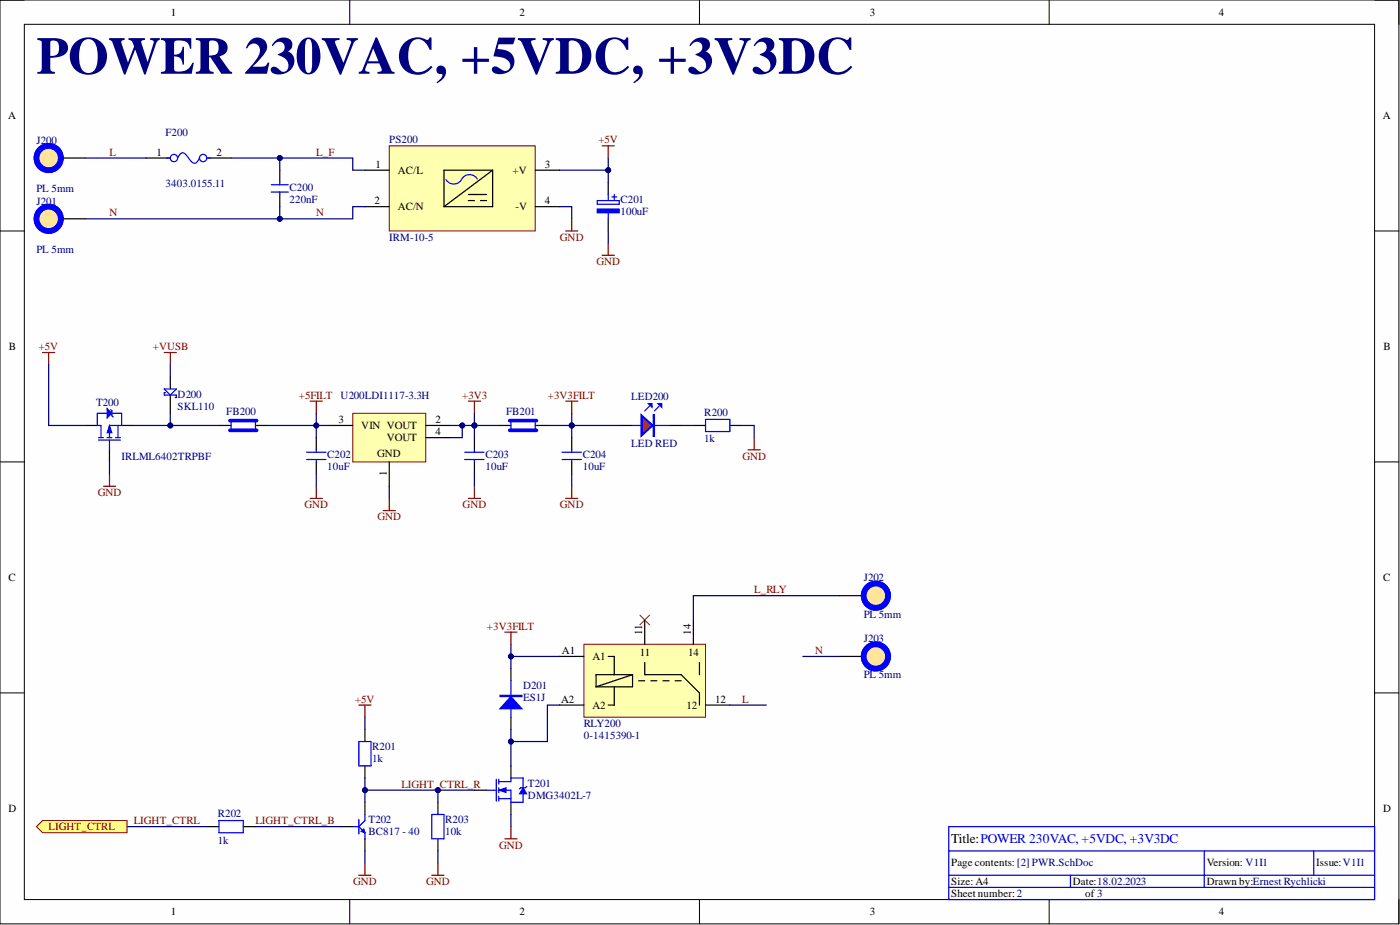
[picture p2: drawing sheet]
<svg xmlns="http://www.w3.org/2000/svg" width="292mm" height="193mm" viewBox="0 0 292 193" stroke-linecap="round" stroke-linejoin="round" font-family="sans-serif">
<defs><g id="words">
<text font-size="11" fill="#000080" x="7.6" y="15.4">POWER 230VAC, +5VDC, +3V3DC</text>
<text font-size="2.8" x="198.5" y="175.9">Title:POWER 230VAC, +5VDC, +3V3DC</text>
<g font-size="2.3">
<text x="35.6" y="3.3">1</text>
<text x="108.4" y="3.3">2</text>
<text x="181.5" y="3.3">3</text>
<text x="254.3" y="3.3">4</text>
<text x="1.7" y="24.9">A</text>
<text x="288.5" y="24.9">A</text>
<text x="32.7" y="32.5">1</text>
<text x="45.2" y="32.5">2</text>
<text x="78.3" y="35">1</text>
<text x="113.7" y="35">3</text>
<text x="83" y="36.3">AC/L</text>
<text x="106.9" y="36.3">+V</text>
<text x="78.2" y="42.6">2</text>
<text x="83" y="43.9">AC/N</text>
<text x="107.5" y="43.9">-V</text>
<text x="113.7" y="42.6">4</text>
<text x="1.9" y="73">B</text>
<text x="288.7" y="73">B</text>
<text x="70.6" y="88.3">3</text>
<text x="75.4" y="89.5">VIN VOUT</text>
<text x="90.9" y="88.3">2</text>
<text x="78.7" y="95.4">GND</text>
<text x="80.7" y="92.1">VOUT</text>
<text x="90.9" y="90.8">4</text>
<text x="80.7" y="99.2" transform="rotate(-90 80.7 99.2)">1</text>
<text x="1.8" y="121.2">C</text>
<text x="288.6" y="121.2">C</text>
<text x="117.3" y="136.4">A1</text>
<text x="123.6" y="137.7">A1</text>
<text x="133.5" y="136.9">11</text>
<text x="134" y="132.4" transform="rotate(-90 134 132.4)">11</text>
<text x="143.6" y="136.9">14</text>
<text x="144.2" y="132.4" transform="rotate(-90 144.2 132.4)">14</text>
<text x="117.1" y="146.6">A2</text>
<text x="123.6" y="147.8">A2</text>
<text x="143.2" y="147.8">12</text>
<text x="149.2" y="146.6">12</text>
<text x="1.8" y="169.4">D</text>
<text x="288.6" y="169.4">D</text>
<text x="198.5" y="184.6">Size: A4</text>
<text x="198.5" y="180.6">Page contents: [2] PWR.SchDoc</text>
<text x="223.9" y="184.6">Date:18.02.2023</text>
<text x="251.8" y="180.6">Version: V1I1</text>
<text x="251.8" y="184.6">Drawn by:Ernest Rychlicki</text>
<text x="274.6" y="180.6">Issue:V1I1</text>
<text x="35.6" y="191">1</text>
<text x="108.4" y="191">2</text>
<text x="181.5" y="191">3</text>
<text x="198.5" y="187.2">Sheet number:2</text>
<text x="226.4" y="187.2">of 3</text>
<text x="254.3" y="191">4</text>
</g>
<g font-size="2.3" fill="#000080">
<text x="34.5" y="28.4">F200</text>
<text x="81.2" y="29.9">PS200</text>
<text x="7.6" y="30">J200</text>
<text x="7.6" y="40.1">PL 5mm</text>
<text x="34.5" y="39.1">3403.0155.11</text>
<text x="60.4" y="39.8">C200</text>
<text x="7.6" y="42.7">J201</text>
<text x="60.4" y="42.4">220nF</text>
<text x="129.4" y="42.4">C201</text>
<text x="129.4" y="44.9">100uF</text>
<text x="7.6" y="52.7">PL 5mm</text>
<text x="81.2" y="50.2">IRM-10-5</text>
<text x="37.1" y="82.9">D200</text>
<text x="71.1" y="83.2">U200LDI1117-3.3H</text>
<text x="131.7" y="83.4">LED200</text>
<text x="20.1" y="84.7">T200</text>
<text x="37.1" y="85.5">SKL110</text>
<text x="47.2" y="86.5">FB200</text>
<text x="105.6" y="86.5">FB201</text>
<text x="147" y="86.7">R200</text>
<text x="25.4" y="95.9">IRLML6402TRPBF</text>
<text x="68.3" y="95.6">C202</text>
<text x="101.3" y="95.6">C203</text>
<text x="121.6" y="95.6">C204</text>
<text x="131.7" y="93.3">LED RED</text>
<text x="147" y="92.3">1k</text>
<text x="68.3" y="98.1">10uF</text>
<text x="101.3" y="98.1">10uF</text>
<text x="121.6" y="98.1">10uF</text>
<text x="180.2" y="121.3">J202</text>
<text x="180.2" y="128.8">PL 5mm</text>
<text x="180.2" y="134">J203</text>
<text x="109.1" y="143.8">D201</text>
<text x="180.2" y="141.5">PL 5mm</text>
<text x="109.1" y="146.3">ES1J</text>
<text x="121.8" y="151.7">RLY200</text>
<text x="121.8" y="154.2">0-1415390-1</text>
<text x="77.7" y="156.5">R201</text>
<text x="77.7" y="159">1k</text>
<text x="110.1" y="164.1">T201</text>
<text x="110.1" y="166.6">DMG3402L-7</text>
<text x="45.4" y="170.4">R202</text>
<text x="76.9" y="171.7">T202</text>
<text x="92.9" y="171.7">R203</text>
<text x="45.4" y="176">1k</text>
<text x="76.9" y="174.2">BC817 - 40</text>
<text x="92.9" y="174.2">10k</text>
</g>
<g font-size="2.3" fill="#800000">
<text x="124.9" y="29.9">+5V</text>
<text x="22.8" y="32.5">L</text>
<text x="66" y="32.5">L_F</text>
<text x="22.8" y="45.1">N</text>
<text x="66" y="45.1">N</text>
<text x="116.8" y="50.2">GND</text>
<text x="124.4" y="55.3">GND</text>
<text x="8.1" y="73">+5V</text>
<text x="31.9" y="73">+VUSB</text>
<text x="62.4" y="83.2">+5FILT</text>
<text x="96.4" y="83.2">+3V3</text>
<text x="114.3" y="83.2">+3V3FILT</text>
<text x="154.9" y="95.9">GND</text>
<text x="20.4" y="103.5">GND</text>
<text x="63.5" y="106">GND</text>
<text x="96.5" y="106">GND</text>
<text x="116.8" y="106">GND</text>
<text x="78.8" y="108.5">GND</text>
<text x="157.4" y="123.8">L_RLY</text>
<text x="101.6" y="131.4">+3V3FILT</text>
<text x="170" y="136.4">N</text>
<text x="74.1" y="146.6">+5V</text>
<text x="154.8" y="146.6">L</text>
<text x="83.8" y="164.3">LIGHT_CTRL_R</text>
<text x="10.2" y="173.2">LIGHT_CTRL</text>
<text x="27.9" y="171.9">LIGHT_CTRL</text>
<text x="53.3" y="171.9">LIGHT_CTRL_B</text>
<text x="104.1" y="177">GND</text>
<text x="73.7" y="184.6">GND</text>
<text x="88.9" y="184.6">GND</text>
</g>
</g></defs>
<path d="M0 0h291.9v192.7h-291.9z" fill-rule="evenodd" fill="#fefefe"/>
<path d="M0 0h291.9v192.7h-291.9z" fill="none" stroke="#000" stroke-width=".21"/>
<path d="M5.1 5.1h281.7v182.6h-281.7z" fill-rule="evenodd" fill="#fefefe"/>
<g fill="none" stroke="#000" stroke-width=".21">
<path d="M0 0h5.1M5.1 5.1h281.7v182.6h-281.7zM73 0v5.1M145.9 0v5.1M218.9 0v5.1M286.8 0h5.1v5.1M0 48.2h5.1M286.8 48.2h5.1M0 96.4h5.1M286.8 96.4h5.1M0 144.6h5.1M286.8 144.6h5.1"/>
<path d="M73 187.7v5M145.9 187.7v5M218.9 187.7v5M291.9 187.7v5"/>
</g>
<path d="M198 172.4h88.8v15.3h-88.8zM198 177.5h88.8M251.3 177.5v7.6M274.1 177.5v5.1M198 182.6h88.8M198 185.1h88.8M223.3 182.6v2.5" fill="none" stroke="#00f" stroke-width=".25"/>
<path d="M73.6 86.2h15.2v10.2h-15.2z" fill-rule="evenodd" fill="#ffffb0"/>
<path d="M73.6 86.2h15.2v10.2h-15.2z" fill="none" stroke="#800000" stroke-width=".21"/>
<path d="M30.5 33h5M43.1 33h5.1M58.4 35.5v2.5M58.4 40.6v2.5M45.7 88.8h2.5M53.3 88.8h2.5M66 91.3v2.5M66 96.4v2.5M68.5 88.8h5.1M81.2 96.4v5M88.8 88.8h5.1M88.8 91.3h5.1" fill="none" stroke="#000" stroke-width=".25"/>
<g fill="none" stroke="#00f" stroke-width=".25">
<path d="M34.8 33h.7M37.1 33a1.1 1.1 0 0 1 1.3-1l1.2 1.3a.94 .94 0 0 0 1.5 .5l.5-.8M43.1 33h.8M56.6 38.5h3.6M58.4 38v.5M56.6 40.1h3.6M58.4 40.1v.5M48.2 87.7h5.1v2.1h-5.1zM64 95.9h4M64 94.3h4M66 93.8v.5M66 95.9v.5"/>
<circle cx="36.3" cy="33" r=".76"/>
<circle cx="42.4" cy="33" r=".76"/>
</g>
<path d="M48 87.7h5.6M48 89.8h5.6" fill="none" stroke="#00f" stroke-width=".76"/>
<path d="M125.6 30.4h2.6M126.9 30.4v2.6M118 48.2h2.6M119.3 45.6v2.6" fill="none" stroke="#800000" stroke-width=".25"/>
<path d="M81.2 30.4h30.5v17.8h-30.5z" fill-rule="evenodd" fill="#ffffb0"/>
<path d="M81.2 30.4h30.5v17.8h-30.5z" fill="none" stroke="#800000" stroke-width=".21"/>
<g fill="none" stroke="#000" stroke-width=".25">
<path d="M76.1 35.5h5.1M102.8 35.5h-10.2v7.6M102.8 35.5v7.6h-10.2M102.8 35.5l-10.2 7.6M111.7 35.5h5M126.9 38v2.6M76.1 43.1h5.1M97.7 40.6h3.8M97.7 41.8h1.3M100.3 41.8h1.2M111.7 43.1h5M126.9 45.6v2.6"/>
<path d="M99 91.3v2.5M99 96.4v2.5M104.1 88.8h2.5M111.7 88.8h2.5M119.3 91.3v2.5M119.3 96.4v2.5"/>
</g>
<g fill="none" stroke="#00f" stroke-width=".25">
<path d="M93.1 37.5a1.88 1.88 0 0 0 3.2 0M96.4 37.3a1.88 1.88 0 0 1 3.2 0M124.6 41.8h4.6v.8h-4.6zM126.9 40.6v1.2M126.9 43.6v2M127.7 41.1h1M97 95.9h4M97 94.3h4M99 93.8v.5M99 95.9v.5M106.6 87.7h5.1v2.1h-5.1zM117.3 95.9h4"/>
<path d="M117.3 94.3h4M119.3 93.8v.5M119.3 95.9v.5"/>
</g>
<g fill="none" stroke="#800000" stroke-width=".25">
<path d="M125.6 53.3h2.6M126.9 50.7v2.6M64.7 83.7h2.6M66 83.7v2.5M97.7 83.7h2.6M99 83.7v2.5M118 83.7h2.6M119.3 83.7v2.5M64.7 104h2.6M66 101.4v2.6M79.9 106.5h2.6M81.2 104v2.5"/>
<path d="M97.7 104h2.6M99 101.4v2.6M118 104h2.6M119.3 101.4v2.6"/>
</g>
<path d="M106.3 87.7h5.6M106.3 89.8h5.6" fill="none" stroke="#00f" stroke-width=".76"/>
<path d="M124.6 43.6h4.6v.8h-4.6z" fill-rule="evenodd" fill="#00f"/>
<path d="M124.6 43.6h4.6v.8h-4.6zM128.2 40.6v1M106.6 142v7.6" fill="none" stroke="#00f" stroke-width=".25"/>
<path d="M106.6 139.5v2.5M106.6 149.6v2.6" fill="none" stroke="#000" stroke-width=".25"/>
<path d="M106.6 145.3l2.3 2.5h-4.6z" fill="#00f"/>
<path d="M104.3 145.1h4.6v.2h-4.6zM104.3 145.2h4.6M106.6 145.3l2.3 2.5h-4.6zM101.5 164.8h2.1M103.6 162.6v4.5M104.1 163.1h2.5M104.1 164.8h2.5v2.6M104.1 166.6h2.5M104.1 162.6v1M104.1 164.3v1M104.1 166.1v1" fill="none" stroke="#00f" stroke-width=".25"/>
<path d="M133.5 128.3l2 2.1M135.5 128.3l-2 2.1" fill="none" stroke="#f00" stroke-width=".21"/>
<path d="M106.6 159.8v2.5M99 164.8h2.5M106.6 167.4v2.5" fill="none" stroke="#000" stroke-width=".25"/>
<path d="M104.1 164.8l1.5-.5v1z" fill="#00f"/>
<path d="M104.1 164.8l1.5-.5v1z" fill="none" stroke="#00f" stroke-width=".21"/>
<path d="M106.6 163.1v-.8h2.5v2M109.1 165.6v1.8h-2.5" fill="none" stroke="#00f" stroke-width=".25"/>
<path d="M109.1 164.3l.8 1.3h-1.5z" fill="#00f"/>
<path d="M109.1 164.3l.8 1.3h-1.5z" fill="none" stroke="#00f" stroke-width=".21"/>
<path d="M109.9 164.1l-.3 .2h-1l-.2 .3" fill="none" stroke="#00f" stroke-width=".25"/>
<path d="M12.7 33h5.1" fill="none" stroke="#000" stroke-width=".25"/>
<circle cx="10.2" cy="33" r="2.5" fill="none" stroke="#00f" stroke-width="1.3"/>
<circle cx="10.2" cy="33" r="2.03" fill="#ffe599"/>
<circle cx="10.2" cy="33" r="2.03" fill="none" stroke="#00f" stroke-width=".21"/>
<path d="M12.7 45.6h5.1" fill="none" stroke="#000" stroke-width=".25"/>
<circle cx="10.2" cy="45.7" r="2.5" fill="none" stroke="#00f" stroke-width="1.3"/>
<circle cx="10.2" cy="45.6" r="2.03" fill="#ffe599"/>
<circle cx="10.2" cy="45.6" r="2.03" fill="none" stroke="#00f" stroke-width=".21"/>
<path d="M175.1 124.3h5.1" fill="none" stroke="#000" stroke-width=".25"/>
<circle cx="182.7" cy="124.3" r="2.5" fill="none" stroke="#00f" stroke-width="1.3"/>
<circle cx="182.7" cy="124.3" r="2.03" fill="#ffe599"/>
<circle cx="182.7" cy="124.3" r="2.03" fill="none" stroke="#00f" stroke-width=".21"/>
<path d="M175.1 136.9h5.1" fill="none" stroke="#000" stroke-width=".25"/>
<circle cx="182.7" cy="136.9" r="2.5" fill="none" stroke="#00f" stroke-width="1.3"/>
<circle cx="182.7" cy="136.9" r="2.03" fill="#ffe599"/>
<circle cx="182.7" cy="136.9" r="2.03" fill="none" stroke="#00f" stroke-width=".21"/>
<path d="M105.3 175h2.6M106.6 172.4v2.6M90.1 182.6h2.5M91.4 180.1v2.5" fill="none" stroke="#800000" stroke-width=".25"/>
<path d="M71.1 172.4h2.5M76.1 167.4v2.5M76.1 175v2.5M91.4 167.4v2.5M91.4 175v2.5" fill="none" stroke="#000" stroke-width=".25"/>
<path d="M90.1 169.9h2.5v5.1h-2.5z" fill="none" stroke="#00f" stroke-width=".25"/>
<path d="M75.4 173.5l.5-.5 .2 .7z" fill="#00f"/>
<g fill="none" stroke="#00f" stroke-width=".25">
<path d="M20.6 91.8h4.5M20.6 91.3h1M22.3 86.2h-2v2.6h.8v2.5M22.3 91.3h1M22.8 91.8v2M23.3 86.2h2.1v2.6h-2.6v2.5M24.1 91.3h1M24.6 88.8v2.5M34.3 81.2h2.5l-1.3 1.2zM34.5 81.9h-.2v.5h2.5v.5h-.3M74.9 154.7h2.5v5.1h-2.5zM45.7 171.2h5.1v2.5h-5.1z"/>
<path d="M73.6 172.4h1.3M74.9 170.9v3.1M74.9 172.4l1.2 1.3v1.3M75.4 173.5l.5-.5 .2 .7zM76.1 169.9v1.3l-1.2 1.2"/>
</g>
<path d="M35.5 78.6v2.6M17.8 88.8h2.5M22.8 93.8v2.6M25.4 88.8h2.5M35.5 82.4v3.8M76.1 152.2v2.5M76.1 159.8v2.5M43.1 172.4h2.6M50.8 172.4h2.5" fill="none" stroke="#000" stroke-width=".25"/>
<path d="M8.9 73.5h2.5M10.2 73.5v2.6M34.3 73.5h2.5M35.5 73.5v2.6M74.9 147.1h2.5M76.1 147.1v2.5M74.9 182.6h2.5M76.1 180.1v2.5" fill="none" stroke="#800000" stroke-width=".25"/>
<path d="M22.3 85.2l1 1-1 1z" fill="#00f"/>
<path d="M22.3 85.2l1 1-1 1z" fill="none" stroke="#00f" stroke-width=".21"/>
<path d="M23.1 85.5l.2 .2v1l.3 .3" fill="none" stroke="#00f" stroke-width=".25"/>
<path d="M22.8 88.8l.5 1.5h-1z" fill="#00f"/>
<path d="M22.8 88.8l.5 1.5h-1z" fill="none" stroke="#00f" stroke-width=".21"/>
<path d="M22.8 98.9v2.5M21.6 101.4h2.5" fill="none" stroke="#800000" stroke-width=".25"/>
<path d="M48.2 33h25.4v2.5h2.5" fill="none" stroke="#000080" stroke-width=".25"/>
<circle cx="58.4" cy="33" r=".51" fill="#000080"/>
<circle cx="58.4" cy="33" r=".51" fill="none" stroke="#000080" stroke-width=".21"/>
<path d="M58.4 33v2.5" fill="none" stroke="#000080" stroke-width=".25"/>
<circle cx="58.4" cy="33" r=".51" fill="#000080"/>
<circle cx="58.4" cy="33" r=".51" fill="none" stroke="#000080" stroke-width=".21"/>
<path d="M58.4 43.1v2.5" fill="none" stroke="#000080" stroke-width=".25"/>
<circle cx="58.4" cy="45.6" r=".51" fill="#000080"/>
<circle cx="58.4" cy="45.6" r=".51" fill="none" stroke="#000080" stroke-width=".21"/>
<path d="M126.9 33v2.5h-10.2" fill="none" stroke="#000080" stroke-width=".25"/>
<circle cx="126.9" cy="35.5" r=".51" fill="#000080"/>
<circle cx="126.9" cy="35.5" r=".51" fill="none" stroke="#000080" stroke-width=".21"/>
<path d="M126.9 35.5v2.5M116.7 43.1h2.6v2.5" fill="none" stroke="#000080" stroke-width=".25"/>
<circle cx="126.9" cy="35.5" r=".51" fill="#000080"/>
<circle cx="126.9" cy="35.5" r=".51" fill="none" stroke="#000080" stroke-width=".21"/>
<path d="M126.9 48.2v2.5M66 98.9v2.5M93.9 88.8h2.5v2.5h-2.5M81.2 101.4v2.6" fill="none" stroke="#000080" stroke-width=".25"/>
<circle cx="96.4" cy="88.8" r=".51" fill="#000080"/>
<circle cx="96.4" cy="88.8" r=".51" fill="none" stroke="#000080" stroke-width=".21"/>
<path d="M96.4 88.8h2.6v2.5" fill="none" stroke="#000080" stroke-width=".25"/>
<circle cx="96.4" cy="88.8" r=".51" fill="#000080"/>
<circle cx="96.4" cy="88.8" r=".51" fill="none" stroke="#000080" stroke-width=".21"/>
<circle cx="99" cy="88.8" r=".51" fill="#000080"/>
<circle cx="99" cy="88.8" r=".51" fill="none" stroke="#000080" stroke-width=".21"/>
<path d="M99 98.9v2.5M114.2 88.8h5.1v2.5" fill="none" stroke="#000080" stroke-width=".25"/>
<circle cx="119.3" cy="88.8" r=".51" fill="#000080"/>
<circle cx="119.3" cy="88.8" r=".51" fill="none" stroke="#000080" stroke-width=".21"/>
<path d="M99 88.8h5.1M119.3 98.9v2.5" fill="none" stroke="#000080" stroke-width=".25"/>
<circle cx="99" cy="88.8" r=".51" fill="#000080"/>
<circle cx="99" cy="88.8" r=".51" fill="none" stroke="#000080" stroke-width=".21"/>
<path d="M119.3 86.2v2.6" fill="none" stroke="#000080" stroke-width=".25"/>
<circle cx="119.3" cy="88.8" r=".51" fill="#000080"/>
<circle cx="119.3" cy="88.8" r=".51" fill="none" stroke="#000080" stroke-width=".21"/>
<path d="M55.8 88.8h10.2v2.5" fill="none" stroke="#000080" stroke-width=".25"/>
<circle cx="66" cy="88.8" r=".51" fill="#000080"/>
<circle cx="66" cy="88.8" r=".51" fill="none" stroke="#000080" stroke-width=".21"/>
<path d="M99 86.2v2.6" fill="none" stroke="#000080" stroke-width=".25"/>
<circle cx="99" cy="88.8" r=".51" fill="#000080"/>
<circle cx="99" cy="88.8" r=".51" fill="none" stroke="#000080" stroke-width=".21"/>
<path d="M106.6 152.2v2.5M152.3 147.1h7.6" fill="none" stroke="#000080" stroke-width=".25"/>
<circle cx="106.6" cy="154.7" r=".51" fill="#000080"/>
<circle cx="106.6" cy="154.7" r=".51" fill="none" stroke="#000080" stroke-width=".21"/>
<path d="M116.7 136.9h-10.1v2.6" fill="none" stroke="#000080" stroke-width=".25"/>
<circle cx="106.6" cy="136.9" r=".51" fill="#000080"/>
<circle cx="106.6" cy="136.9" r=".51" fill="none" stroke="#000080" stroke-width=".21"/>
<path d="M106.6 134.4v2.5" fill="none" stroke="#000080" stroke-width=".25"/>
<circle cx="106.6" cy="136.9" r=".51" fill="#000080"/>
<circle cx="106.6" cy="136.9" r=".51" fill="none" stroke="#000080" stroke-width=".21"/>
<path d="M116.7 147.1h-2.5v7.6h-7.6v5.1" fill="none" stroke="#000080" stroke-width=".25"/>
<circle cx="106.6" cy="154.7" r=".51" fill="#000080"/>
<circle cx="106.6" cy="154.7" r=".51" fill="none" stroke="#000080" stroke-width=".21"/>
<path d="M17.8 33h12.7M167.5 136.9h7.6M26.5 172.4h16.6M91.4 164.8v2.6M106.6 169.9v2.5" fill="none" stroke="#000080" stroke-width=".25"/>
<circle cx="91.4" cy="164.8" r=".51" fill="#000080"/>
<circle cx="91.4" cy="164.8" r=".51" fill="none" stroke="#000080" stroke-width=".21"/>
<path d="M53.3 172.4h17.8M76.1 162.3v2.5h22.9M76.1 177.5v2.6M91.4 177.5v2.6" fill="none" stroke="#000080" stroke-width=".25"/>
<circle cx="91.4" cy="164.8" r=".51" fill="#000080"/>
<circle cx="91.4" cy="164.8" r=".51" fill="none" stroke="#000080" stroke-width=".21"/>
<circle cx="76.1" cy="164.8" r=".51" fill="#000080"/>
<circle cx="76.1" cy="164.8" r=".51" fill="none" stroke="#000080" stroke-width=".21"/>
<path d="M76.1 164.8v2.6" fill="none" stroke="#000080" stroke-width=".25"/>
<circle cx="76.1" cy="164.8" r=".51" fill="#000080"/>
<circle cx="76.1" cy="164.8" r=".51" fill="none" stroke="#000080" stroke-width=".21"/>
<path d="M76.1 43.1h-2.5v2.5h-55.8M76.1 149.6v2.6" fill="none" stroke="#000080" stroke-width=".25"/>
<circle cx="58.4" cy="45.6" r=".51" fill="#000080"/>
<circle cx="58.4" cy="45.6" r=".51" fill="none" stroke="#000080" stroke-width=".21"/>
<path d="M10.2 76.1v12.7h7.6M35.5 76.1v2.5M22.8 96.4v2.5M35.5 86.2v2.6" fill="none" stroke="#000080" stroke-width=".25"/>
<circle cx="35.5" cy="88.8" r=".51" fill="#000080"/>
<circle cx="35.5" cy="88.8" r=".51" fill="none" stroke="#000080" stroke-width=".21"/>
<path d="M66 86.2v2.6h2.5" fill="none" stroke="#000080" stroke-width=".25"/>
<circle cx="66" cy="88.8" r=".51" fill="#000080"/>
<circle cx="66" cy="88.8" r=".51" fill="none" stroke="#000080" stroke-width=".21"/>
<path d="M27.9 88.8h17.8" fill="none" stroke="#000080" stroke-width=".25"/>
<circle cx="35.5" cy="88.8" r=".51" fill="#000080"/>
<circle cx="35.5" cy="88.8" r=".51" fill="none" stroke="#000080" stroke-width=".21"/>
<path d="M129.4 88.8h2.6M139.6 88.8h2.5" fill="none" stroke="#000" stroke-width=".25"/>
<path d="M132 88.8h7.6M135.5 84.7l-1 1M137.6 84.7l-1.1 1" fill="none" stroke="#00f" stroke-width=".25"/>
<path d="M133.8 86.5l2.5 2.3-2.5 2.2z" fill="#00f"/>
<path d="M133.8 86.5l2.5 2.3-2.5 2.2zM136.3 86.5h.2v4.5h-.2zM136.4 86.5v4.5" fill="none" stroke="#00f" stroke-width=".25"/>
<path d="M137.3 84.2h.8v.8z" fill="#00f"/>
<path d="M137.3 84.2h.8v.8z" fill="none" stroke="#00f" stroke-width=".25"/>
<path d="M135.3 84.2h.7v.8z" fill="#00f"/>
<path d="M135.3 84.2h.7v.8z" fill="none" stroke="#00f" stroke-width=".25"/>
<path d="M134 87l2 1.8-2 1.7z" fill="#f00"/>
<path d="M134 87l2 1.8-2 1.7z" fill="none" stroke="#00f" stroke-width=".25"/>
<path d="M119.3 88.8h10.1" fill="none" stroke="#000080" stroke-width=".25"/>
<circle cx="119.3" cy="88.8" r=".51" fill="#000080"/>
<circle cx="119.3" cy="88.8" r=".51" fill="none" stroke="#000080" stroke-width=".21"/>
<path d="M144.7 88.8h2.5M152.3 88.8h2.5" fill="none" stroke="#000" stroke-width=".25"/>
<path d="M147.2 87.5h5.1v2.5h-5.1z" fill="none" stroke="#00f" stroke-width=".25"/>
<path d="M142.1 88.8h2.6M154.8 88.8h2.6v2.5" fill="none" stroke="#000080" stroke-width=".25"/>
<path d="M156.1 93.8h2.5M157.4 91.3v2.5" fill="none" stroke="#800000" stroke-width=".25"/>
<path d="M7.6 172.4l1.3-1.2h17.6v2.5h-17.6z" fill-rule="evenodd" fill="#ffff80"/>
<path d="M7.6 172.4l1.3-1.2h17.6v2.5h-17.6z" fill="none" stroke="#800000" stroke-width=".21"/>
<path d="M121.8 134.4h25.4v15.2h-25.4z" fill-rule="evenodd" fill="#ffffb0"/>
<path d="M121.8 134.4h25.4v15.2h-25.4z" fill="none" stroke="#800000" stroke-width=".21"/>
<g fill="none" stroke="#000" stroke-width=".25">
<path d="M116.7 136.9h5.1M126.9 136.9h1.3v3.8M134.5 129.3v5.1M134.5 138.2v2.5h7.6l3.8 3.9v2.5M144.7 129.3v5.1M145.9 138.2v2.5M116.7 147.1h5.1M128.2 143.3v3.8h-1.3M132 140.7h-7.6v2.6M132 140.7v2.6h-7.6M132 140.7l-7.6 2.6M133.2 142h1.3"/>
<path d="M135.8 142h1.3M138.3 142h1.3M140.9 142h1.2M147.2 147.1h5.1"/>
</g>
<path d="M105.3 131.9h2.6M106.6 131.9v2.5" fill="none" stroke="#800000" stroke-width=".25"/>
<path d="M175.1 124.3h-30.4v5" fill="none" stroke="#000080" stroke-width=".25"/>
<use href="#words"/>
</svg>
